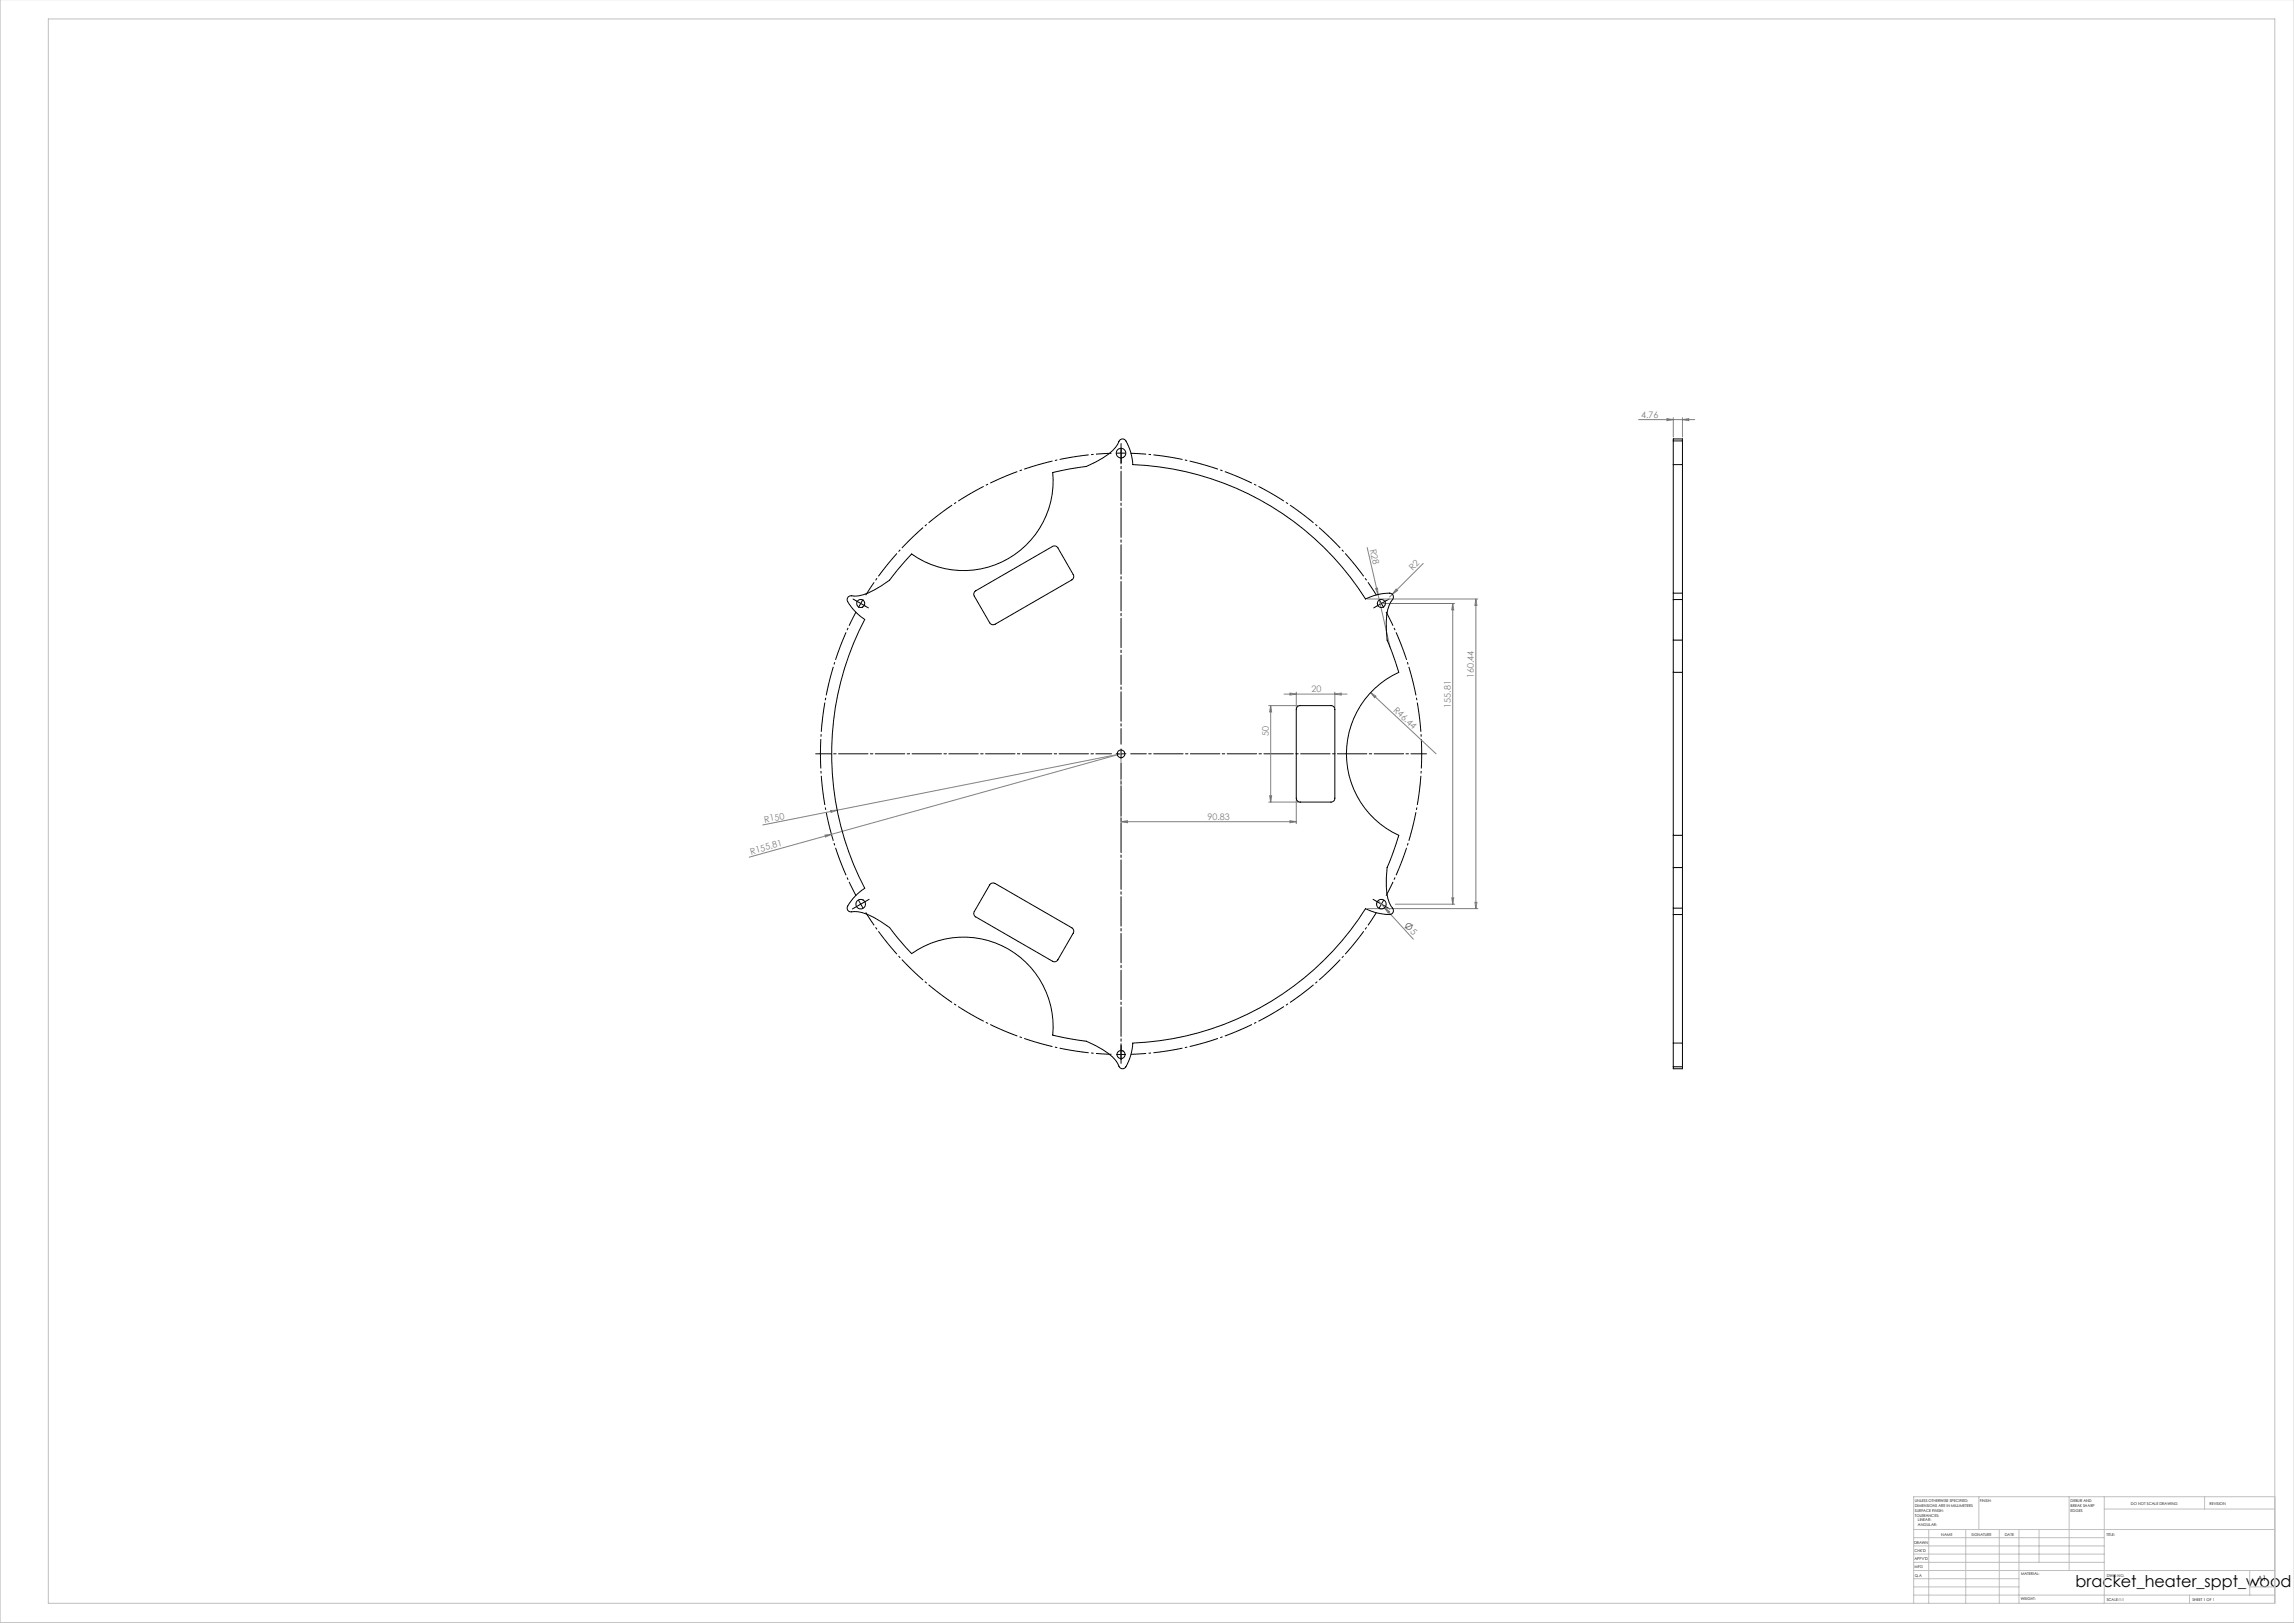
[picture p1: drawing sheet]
<svg xmlns="http://www.w3.org/2000/svg" width="1189mm" height="841mm" viewBox="0 0 1189 841" stroke-linecap="round" stroke-linejoin="round" font-family="sans-serif">
<defs><g id="words">
<text font-size="8.5" x="1076" y="823">bracket_heater_sppt_wood</text>
<g font-size="4.7" fill="#808080">
<text x="851" y="216">4.76</text>
<text x="710" y="285" transform="rotate(77 710 285)">R28</text>
<text x="732" y="296" transform="rotate(-45 732 296)">R2</text>
<text x="764" y="351" transform="rotate(-90 764 351)">160.44</text>
<text x="680" y="359">20</text>
<text x="722" y="368" transform="rotate(43 722 368)">R46.44</text>
<text x="752" y="367" transform="rotate(-90 752 367)">155.81</text>
<text x="658" y="381" transform="rotate(-90 658 381)">50</text>
<text x="626" y="425">90.83</text>
<text x="396" y="426" transform="rotate(-11 396 426)">R150</text>
<text x="389" y="443" transform="rotate(-16 389 443)">R155.81</text>
<text x="731" y="483" transform="rotate(48 731 483)">5</text>
</g>
<text font-size="3.9" x="1170" y="819">A1</text>
<g font-size="2">
<text x="992" y="778">UNLESS OTHERWISE SPECIFIED:</text>
<text x="1026" y="778">FINISH:</text>
<text x="1073" y="778">DEBUR AND</text>
<text x="1104" y="780">DO NOT SCALE DRAWING</text>
<text x="1145" y="780">REVISION</text>
<text x="992" y="781">DIMENSIONS ARE IN MILLIMETERS</text>
<text x="992" y="783">SURFACE FINISH:</text>
<text x="992" y="786">TOLERANCES:</text>
<text x="1073" y="781">BREAK SHARP</text>
<text x="1073" y="783">EDGES</text>
<text x="994" y="788">LINEAR:</text>
<text x="994" y="791">ANGULAR:</text>
<text x="1006" y="796">NAME</text>
<text x="1022" y="796">SIGNATURE</text>
<text x="1039" y="796">DATE</text>
<text x="1092" y="796">TITLE:</text>
<text x="992" y="800">DRAWN</text>
<text x="992" y="808">APPV'D</text>
<text x="992" y="804">CHK'D</text>
<text x="992" y="813">MFG</text>
<text x="993" y="817">Q.A</text>
<text x="1048" y="816">MATERIAL:</text>
<text x="1092" y="817">DWG NO.</text>
<text x="1047" y="829">WEIGHT:</text>
<text x="1092" y="829">SCALE:1:1</text>
<text x="1136" y="829">SHEET 1 OF 1</text>
</g>
</g></defs>
<g fill="none" stroke="#808080" stroke-width=".52">
<path d="M849 217h29M864 217h3l-3 1zM867 216v10M872 217h3v1zM872 216v10M709 284l11 51M738 292l-16 16M709 310h57M713 305h1v3zM717 313h37M722 308l-2 1M724 305v1l-2 2z"/>
<path d="M753 313v156M753 313v3h-1zM765 310v4h-1zM765 310v161M666 360h32M669 359l3 1h-3zM672 359v8M692 360l3-1v1zM692 359v8M710 359l3 2-1 1zM710 359l34 32M658 366h15"/>
<path d="M659 366v50M659 366v3h-1zM581 392v35M431 420h3l-3 1zM434 420l-39 7M434 420l147-29-150 41M658 416h15M658 412h1v4zM672 415v12M428 433l3-1-3 2zM431 432l-43 12M581 426l3-1v1z"/>
<path d="M581 426h91M669 425l3 1h-3zM709 471h57M714 467l4 3M718 470l2 2v1zM718 470l15 17M723 469h31M732 479l-4 2M752 465h1v4zM764 468h1v3z"/>
<circle cx="730" cy="480" r="1.6"/>
</g>
<path d="M581 235h-2M581 235h3M446 313l-1 2M446 313l1-2M716 313l-1-2M716 313l1 2M446 469l1 2M446 469l-1-3M716 469l1-3M716 469l-1 2" fill="none" stroke="#000" stroke-width=".52" stroke-dasharray="15.2 1.3 1.3 1.3" stroke-linecap="butt"/>
<path d="M576 235a156 156 0 0 0-127 73M444 317a156 156 0 0 0 0 147M713 308a156 156 0 0 0-127-73M449 473a156 156 0 0 0 127 73M718 464a156 156 0 0 0 0-147M586 546a156 156 0 0 0 127-73" fill="none" stroke="#000" stroke-width=".52" stroke-dasharray="15.2 1.3 1.3 1.3" stroke-dashoffset="7.2" stroke-linecap="butt"/>
<path d="M579 546h5M581 544v5" fill="none" stroke="#000" stroke-width=".52"/>
<g fill="none" stroke="#000" stroke-width=".52" stroke-dasharray="15.2 1.3 1.3 1.3">
<path d="M581 235v-3M581 235v2M581 232v-2M581 237v3M444 311l-2-1M446 313l-2-2M446 313l2 1M448 314l2 1M714 314l-2 1M716 313l2-2M716 313l-2 1M718 311l2-1"/>
<path d="M581 391v-3M581 391h-2M581 391v2M581 391h3M444 470l-2 1M446 469l-2 1M446 469l2-2M448 467l2-1M714 467l-2-1M716 469l2 1M716 469l-2-2M718 470l2 1"/>
<path d="M581 549v2M581 544v-2"/>
</g>
<path d="M576 391h-153M581 386v-154M581 396v153M586 391h153" fill="none" stroke="#000" stroke-width=".52" stroke-dasharray="15.2 1.3 1.3 1.3" stroke-dashoffset="7.2"/>
<g fill="none" stroke="#c0c0c0" stroke-width=".52">
<path d="M0 0v841h1189M25 10h1154v821h-1154zM1026 776v17M1072 776v38M1091 776v55M1143 776v6M1179 776h-187v55M992 793h187M992 797h99M1000 793v38M1019 793v38M1036 793v38"/>
<path d="M1046 793v38M1057 793v17M1091 782h88M992 810h99M992 805h99M992 801h99M992 818h54M992 814h187M1166 814v13M992 827h187M992 822h54M1135 827v4"/>
<path d="M1166 822h13"/>
</g>
<g fill="#808080">
<path d="M713 305h1v3z"/>
<path d="M710 359l3 2-1 1z"/>
<path d="M431 420h3l-3 1z"/>
<path d="M428 433l3-1-3 2z"/>
<path d="M724 305v1l-2 2z"/>
<path d="M718 470l2 2v1z"/>
<path d="M669 359l3 1h-3zM692 360l3-1v1zM581 426l3-1v1zM669 425l3 1h-3zM864 217h3l-3 1zM872 217h3v1z"/>
<path d="M659 366v3h-1zM658 412h1v4zM765 310v4h-1zM764 468h1v3zM753 313v3h-1zM752 465h1v4z"/>
</g>
<g fill="none" stroke="#000" stroke-width=".52">
<path d="M867 228v13M867 228v-1h5v1M867 228h5M872 228v13M867 241v66M867 241h5M872 241v66M440 309a31 31 0 0 0 17-5 36 36 0 0 0 10-10l6-7a46 46 0 0 0 50 2 46 46 0 0 0 23-44l6-2a41 41 0 0 0 25-10l3-4a2 2 0 0 1 2-2 2 2 0 0 1 2 1 27 27 0 0 1 3 13 150 150 0 0 1 121 69 23 23 0 0 1 13-2l1 1a31 31 0 0 0-3 18v5l6 16a46 46 0 0 0-27 43 46 46 0 0 0 27 42l-3 8a34 34 0 0 0-1 28l1 2a2 2 0 0 1 0 2 2 2 0 0 1-2 1 28 28 0 0 1-12-3 150 150 0 0 1-121 70 23 23 0 0 1-4 13h-2a31 31 0 0 0-13-12l-5-2-17-4a46 46 0 0 0-23-44 46 46 0 0 0-50 2l-5-5a41 41 0 0 0-21-16l-6-1a2 2 0 0 1-2 0 2 2 0 0 1 0-2 27 27 0 0 1 9-10 150 150 0 0 1 0-139 23 23 0 0 1-9-10zM505 307l41-24 2 1 9 14-1 2-41 24-2-1-8-14zM867 307v4M867 311v21M867 307h5"/>
<path d="M867 311h5M872 307v4M872 311v21M867 332v16M867 332h5M872 332v16M867 348v85M867 348h5M872 348v85M672 366h2h16a1.9 1.9 0 0 1 2 2v46l-2 2h-16l-2-1v-1v-46zM867 433v17M867 433h5"/>
<path d="M872 433v17M513 458h2h1l40 23v3l-8 14h-2l-41-23v-3zM867 450v21M867 450h5M872 450v21M867 471v3M867 474v67M867 471h5M867 474h5M872 471v3M872 474v67M867 541v12"/>
<path d="M867 553v1h5v-1M867 541h5M867 553h5M872 541v12"/>
<circle cx="581" cy="235" r="2.5"/>
<circle cx="446" cy="313" r="2.1"/>
<circle cx="716" cy="313" r="2.1"/>
<circle cx="581" cy="391" r="2"/>
<circle cx="446" cy="469" r="2.5"/>
<circle cx="716" cy="469" r="2.5"/>
<circle cx="581" cy="546" r="2.1"/>
</g>
<use href="#words"/>
</svg>
